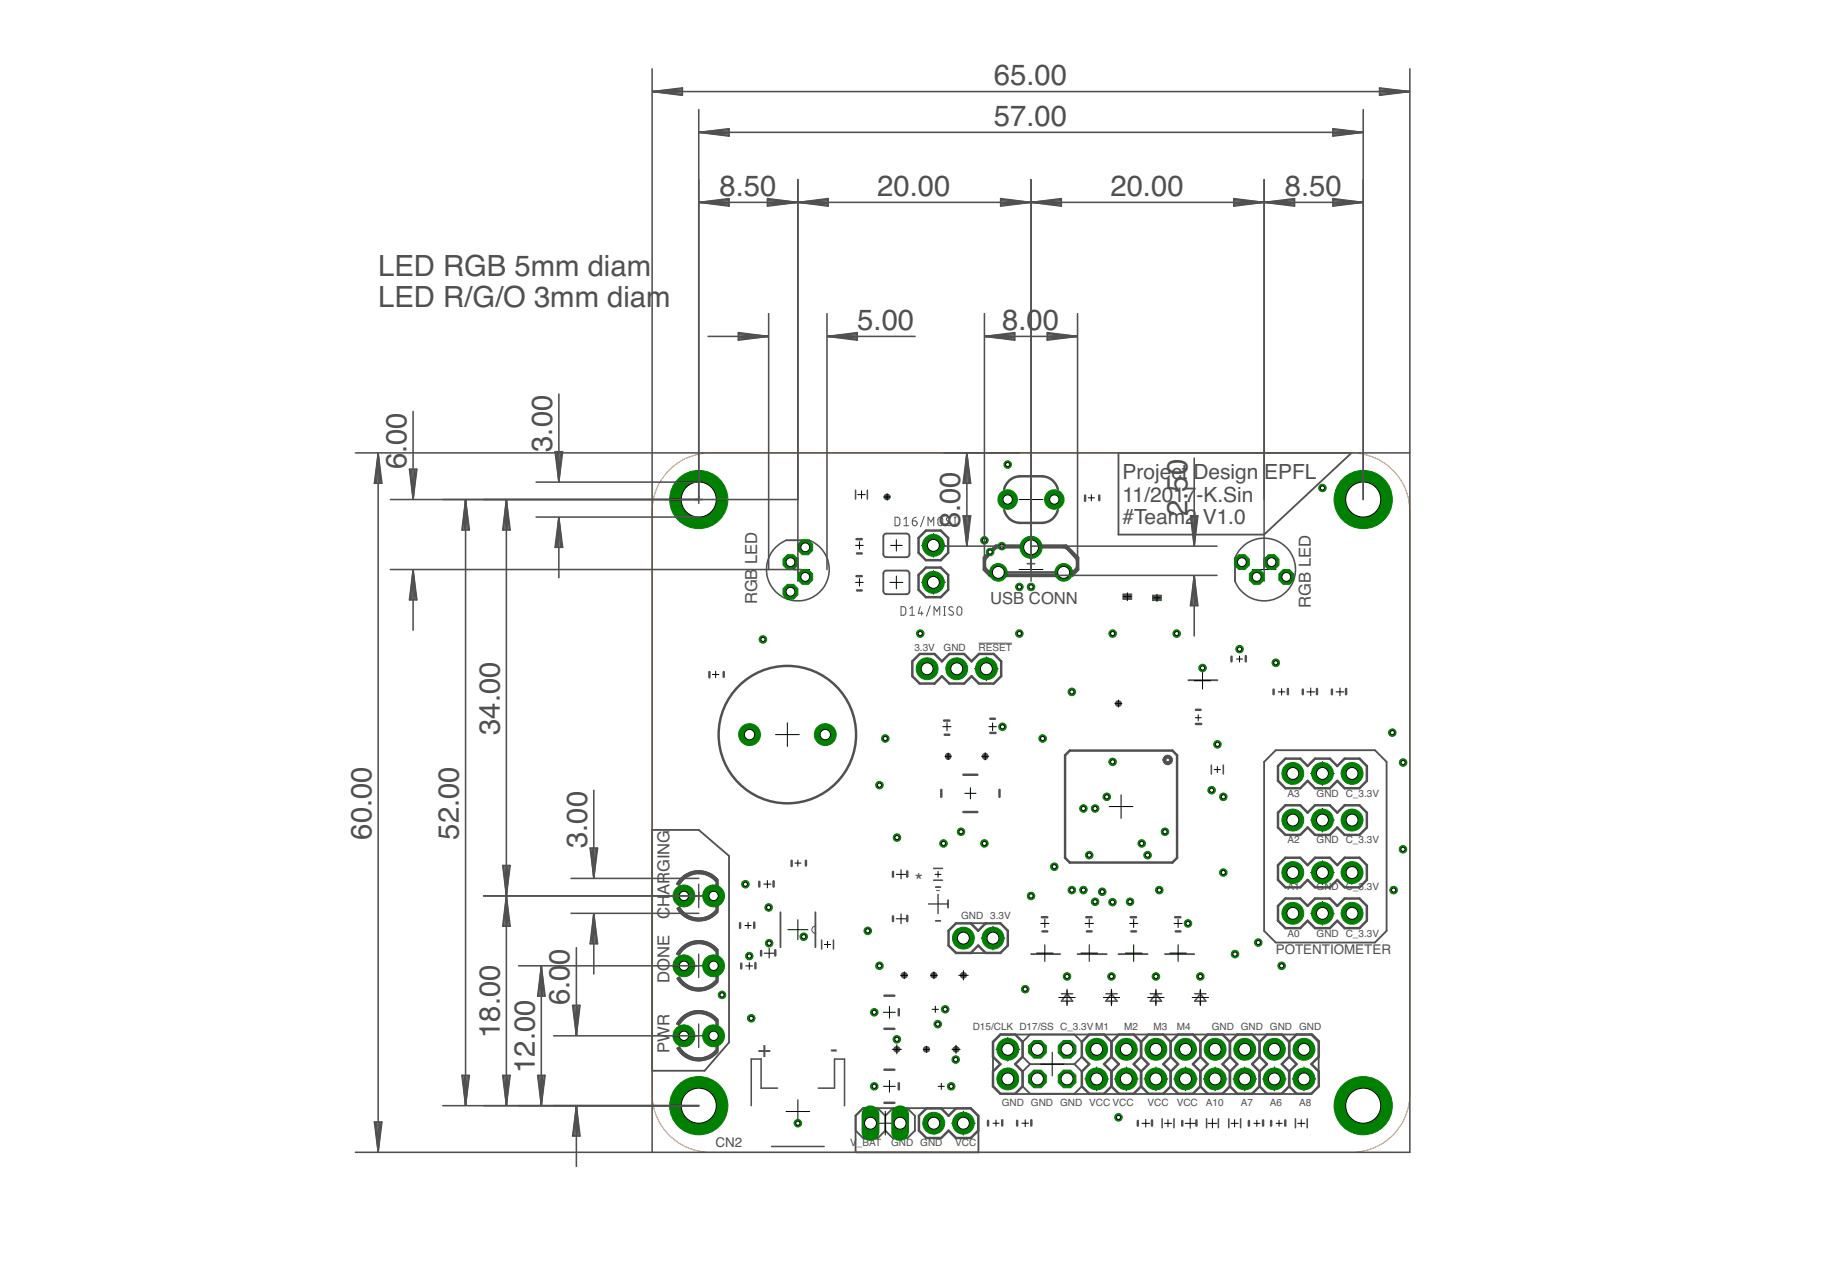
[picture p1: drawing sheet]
<svg xmlns="http://www.w3.org/2000/svg" width="297mm" height="210mm" viewBox="0 0 297 210" stroke-linecap="round" stroke-linejoin="round" font-family="sans-serif">
<defs><g id="words">
<g font-size="4.8" fill="#505050">
<text x="161.9" y="13.8">65.00</text>
<text x="161.9" y="20.5">57.00</text>
<text x="117.2" y="31.9">8.50</text>
<text x="143" y="31.9">20.00</text>
<text x="180.9" y="31.9">20.00</text>
<text x="209.3" y="31.9">8.50</text>
<text x="61.6" y="45">LED RGB 5mm diam</text>
<text x="61.6" y="50.1">LED R/G/O 3mm diam</text>
<text x="139.7" y="53.7">5.00</text>
<text x="163.3" y="53.7">8.00</text>
<text x="66.2" y="76.5" transform="rotate(-90 66.2 76.5)">6.</text>
<text x="66.2" y="72.5" transform="rotate(-90 66.2 72.5)">00</text>
<text x="90" y="73.6" transform="rotate(-90 90 73.6)">3.00</text>
<text x="156.5" y="86.1" transform="rotate(-90 156.5 86.1)">8.00</text>
<text x="193.5" y="84.1" transform="rotate(-90 193.5 84.1)">2.50</text>
<text x="81.4" y="119.8" transform="rotate(-90 81.4 119.8)">34.00</text>
<text x="60.5" y="136.8" transform="rotate(-90 60.5 136.8)">60.00</text>
<text x="74.8" y="136.8" transform="rotate(-90 74.8 136.8)">52.00</text>
<text x="95.7" y="138.2" transform="rotate(-90 95.7 138.2)">3.00</text>
<text x="92.8" y="157.2" transform="rotate(-90 92.8 157.2)">0</text>
<text x="92.8" y="163.9" transform="rotate(-90 92.8 163.9)">6.0</text>
<text x="81.4" y="169.1" transform="rotate(-90 81.4 169.1)">18.00</text>
<text x="87.1" y="174.8" transform="rotate(-90 87.1 174.8)">12.00</text>
</g>
<g font-size="3.8" fill="#505050">
<text x="123.4" y="172.3">+</text>
<text x="135.2" y="172.3">-</text>
</g>
<g font-size="3.4" fill="#505050">
<text x="182.9" y="78.1">Project Design</text>
<text x="182.9" y="81.7">11/2017</text>
<text x="195" y="81.7">-K.Sin</text>
<text x="206" y="78.1">EPFL</text>
<text x="182.9" y="85.4">#Team2</text>
<text x="196" y="85.4">V1.0</text>
<text x="149.1" y="144.7">*</text>
</g>
<g font-size="2.7" fill="#505050">
<text x="123.4" y="91.9" transform="rotate(-90 123.4 91.9)">LED</text>
<text x="123.4" y="98.5" transform="rotate(-90 123.4 98.5)">RGB</text>
<text x="161.3" y="98.5">USB CONN</text>
<text x="213.6" y="99" transform="rotate(-90 213.6 99)">RGB LED</text>
<text x="109.1" y="149.8" transform="rotate(-90 109.1 149.8)">CH</text>
<text x="109.1" y="145.9" transform="rotate(-90 109.1 145.9)">ARGING</text>
<text x="109.1" y="160.2" transform="rotate(-90 109.1 160.2)">DONE</text>
<text x="109.1" y="171.6" transform="rotate(-90 109.1 171.6)">PWR</text>
</g>
<g font-size="2.2" fill="#505050">
<text x="207.9" y="155.5">POTENTIOMETER</text>
<text x="116.6" y="186.9">CN2</text>
</g>
<g font-size="1.6" fill="#505050">
<text x="149" y="106.1">3.3V</text>
<text x="153.7" y="106.1">GND</text>
<text x="159.4" y="106.1">RESET</text>
<text x="209.8" y="129.9">A3</text>
<text x="214.5" y="129.9">GND C_3.3V</text>
<text x="209.8" y="137.5">A2</text>
<text x="214.5" y="137.5">GND C_3.3V</text>
<text x="156.6" y="149.8">GND 3.3V</text>
<text x="209.8" y="145.1">A1</text>
<text x="214.5" y="145.1">GND C_3.3V</text>
<text x="209.8" y="152.6">A0</text>
<text x="214.5" y="152.6">GND C_3.3V</text>
<text x="158.5" y="167.8">D15/CLK D17/SS C_3.3VM1</text>
<text x="183.2" y="167.8">M2</text>
<text x="187.9" y="167.8">M3</text>
<text x="191.7" y="167.8">M4</text>
<text x="197.4" y="167.8">GND GND GND GND</text>
<text x="163.2" y="180.2">GND GND GND VCC VCC</text>
<text x="187" y="180.2">VCC</text>
<text x="191.7" y="180.2">VCC</text>
<text x="196.5" y="180.2">A10</text>
<text x="202.2" y="180.2">A7</text>
<text x="206.9" y="180.2">A6</text>
<text x="211.7" y="180.2">A8</text>
<text x="138.5" y="186.8">V</text>
<text x="139.6" y="186.8">_BAT</text>
<text x="145.2" y="186.8">GND GND</text>
<text x="155.6" y="186.8">VCC</text>
</g>
</g></defs>
<g fill="none" stroke="#000" stroke-width=".16">
<path d="M140.4 80v1.2M168 79.5v3.9M128.1 92.8h3.8M130 90.9v3.8M139.4 94.9h1.3M139.4 88.9h1.3M139.8 80.6h1.2M140 88.3v1.2M140 94.3v1.2M144 81h1.1M144.5 80.5v1M145 94.9h2.1"/>
<path d="M145.1 88.9h1.9M146 87.9v1.9M146 93.9v2M150.2 94.9h3.8M150.2 88.9h3.8M152.1 87v3.8M152.1 93v3.8M166.1 92.8h3.8M166.1 81.4h3.8M168 90.9v3.8M177.3 81.1h1M177.8 80.6v1"/>
<path d="M183 97.2h1.3M183.7 96.6v1.3M187.9 97.4h1.2M188.5 96.9v1.1M204 92.8h3.9M206 90.9v3.8M116.1 109.9h1M116.6 109.4v1M126.4 119.7h3.8M128.3 117.8v3.8M153.6 118.4h1.4M154.3 117.8v1.3"/>
<path d="M158.8 109h3.8M160.7 107.1v3.8M161.1 118.4h1.2M161.7 117.8v1.3M181.7 114.7h1.1M182.2 114.1v1.1M194.6 110.9h2.7M194.8 117h.9M195.2 116.5v1M195.9 109.6v2.7M201.5 107.4h1M202 106.9v1"/>
<path d="M208.3 112.8h1.1M208.8 112.2v1.1M212.9 112.8h1.3M213.6 112.1v1.3M217.7 112.8h1.2M218.3 112.1v1.3M154 123.3h1M154.5 122.7v1.1M157.2 129.3h1.8M158.1 128.4v1.8M159.9 123.3h1.2M160.5 122.7v1.1"/>
<path d="M180.7 131.4h3.9M182.7 129.5v3.9M197.8 125.4h1M198.4 124.9v1M213.6 126h3.8M213.6 133.6h3.8M215.5 124.1v3.9M215.5 131.7v3.9M111.9 157.4h3.9M111.9 146h3.9M113.9 144.1v3.8M113.9 155.5v3.8"/>
<path d="M121.4 150.8h1M121.5 157.4h1.1M121.9 150.3v1M122.1 156.9v1.1M124.4 144.1h1.2M124.5 155.3h1.6M125 143.5v1.2M125.3 154.5v1.6M128.4 151.5h3.2M129.5 140.7h1M130 140.2v1M130 149.9v3.2"/>
<path d="M134.3 153.9h1M134.8 153.4v1M146 149.7h1.6M146 142.5h1.6M146.8 158.9h1.1M146.8 141.7v1.5M146.8 148.9v1.6M147.3 158.4v1.1M151.3 147.3h3.1M151.6 158.9h1.1M152.2 158.4v1.1M152.4 142.5h.9"/>
<path d="M152.8 142v1M152.8 145.7v3.2M156.2 158.9h1.6M157 158.2v1.5M159.9 152.9h3.8M161.8 151v3.8M168.9 155.3h2.7M169.6 150.5h1.3M170.2 149.8v1.4M170.2 154v2.7M176.1 155.3h2.7M176.8 150.5h1.4"/>
<path d="M177.5 149.8v1.4M177.5 154v2.7M183.4 155.3h2.7M184.1 150.5h1.3M184.7 149.8v1.4M184.7 154v2.7M190.6 155.3h2.7M191.3 150.5h1.3M192 149.8v1.4M192 154v2.7M213.6 148.8h3.8M213.6 142.2h3.8"/>
<path d="M215.5 140.3v3.8M215.5 146.9v3.9M111.9 168.8h3.9M113.9 166.9v3.8M130 179.2v3.9M144 177h1.9M144 165h1.9M144.9 164v1.9M144.9 176.1v1.9M145.4 171h1.5M146.1 170.2v1.5M150.5 171h.9"/>
<path d="M151 170.5v1M151.9 164.5h1M152.4 164v1M152.9 177h1M153.4 176.5v1M155.1 171h1.3M155.8 170.3v1.4M162.3 171h3.9M164.2 169.1v3.8M169.5 173.4h3.9M171.4 171.5v3.8M172.5 162.6h2.7"/>
<path d="M173.9 161.2v2.7M176.8 175.8h3.8M178.7 173.9v3.9M179.8 162.6h2.6M181.1 161.2v2.7M181.6 175.8h3.8M183.5 173.9v3.9M186.4 175.8h3.9M187 162.6h2.7M188.3 161.2v2.7M188.3 173.9v3.9M191.2 175.8h3.9"/>
<path d="M193.2 173.9v3.9M194.2 162.6h2.7M195.6 161.2v2.7M196.1 175.8h3.8M198 173.9v3.9M200.9 175.8h3.8M202.8 173.9v3.9M205.7 175.8h3.9M207.6 173.9v3.9M210.5 175.8h3.9M212.5 173.9v3.9M128.1 181.1h3.8"/>
<path d="M142.3 183h3.9M144.3 181.1v3.9M155 183h3.9M157 181.1v3.9M161.8 183h1M162.3 182.5v1M166.5 183h1.1M167 182.5v1.1M186.1 183.1h1.2M186.7 182.4v1.3M189.7 183.1h1.2M190.3 182.5v1.1"/>
<path d="M193.1 183.1h1.7M193.9 182.2v1.7M196.8 183.1h1.5M197.5 182.3v1.5M200.6 183.1h1.2M201.2 182.5v1.1M204.3 183.1h1M204.8 182.6v1M207.9 183.1h1M208.4 182.6v1M211.4 183.1h1.2M212 182.5v1.1"/>
</g>
<g fill="none" stroke="#505050" stroke-width=".4">
<path d="M163.6 79.7a2.7 2.7 0 0 1 2.5-2.1h3.8a2.7 2.7 0 0 1 2.5 2.1M139.6 93.9h.8M139.6 87.9h.8M139.6 96.2h.8M139.6 90.2h.8M150.9 86.5h2.4l1.2 1.2v2.4l-1.2 1.2h-2.4l-1.2-1.2v-2.4zM150.9 92.5h2.4l1.2 1.2v2.4l-1.2 1.2h-2.4l-1.2-1.2v-2.4zM160.4 91.9l.1-.6 .3-.5 1.3-1.4 .7-.2h10.6l.6 .4 1.3 1.4 .3 .9M160.4 91.9a1.39 1.39 0 0 0 1.4 1.4h12.4a1.39 1.39 0 0 0 1.4-1.4M163.6 83.1a2.7 2.7 0 0 0 2.5 2.1h3.8a2.7 2.7 0 0 0 2.5-2.1M176.8 80.8v.8M179.1 80.8v.7"/>
<path d="M115.6 109.5v.9M117.9 109.5v.8M148.7 107.8l1.2-1.2h2.4l1.2 1.2 1.2-1.2h2.4l1.2 1.2 1.2-1.2h2.4l1.2 1.2v2.4l-1.2 1.2h-2.4l-1.2-1.2-1.2 1.2h-2.4l-1.2-1.2-1.2 1.2h-2.4l-1.2-1.2zM153.8 117.4h.9M153.9 119.7h.8M161.4 119.4h.8M161.4 117.1h.7M194.9 118h.8M194.9 115.7h.7M200.7 107v.8M203 106.9v.9M207.5 112.4v.7"/>
<path d="M209.8 112.3v.8M212.3 112.4v.7M214.6 112.3v.8M217 112.4v.7M219.3 112.3v.8M153.4 128.7v1.2M157 132.3h2.3M157 126.3h2.3M162.9 128.7v1.2M173.5 123.1l.8-.8h16.7l.8 .8v16.7l-.8 .8h-16.7l-.8-.8zM208.2 124.8l1.2-1.2h2.5l1.2 1.2 1.2-1.2h2.4l1.2 1.2 1.2-1.2h2.4l1.2 1.2v2.5l-1.2 1.2h-2.4l-1.2-1.2-1.2 1.2h-2.4l-1.2-1.2-1.2 1.2h-2.5l-1.2-1.2zM208.2 132.4l1.2-1.2h2.5l1.2 1.2 1.2-1.2h2.4l1.2 1.2 1.2-1.2h2.4l1.2 1.2v2.5l-1.2 1.2h-2.4l-1.2-1.2-1.2 1.2h-2.4l-1.2-1.2-1.2 1.2h-2.5l-1.2-1.2z"/>
<path d="M120.6 150.4v.8M120.8 157v.8M122.9 150.3v.9M123.1 157v.8M123.7 143.7v.8M124 155v.7M126 143.6v.9M126.3 154.9v.8M129 140.3v.8M131.3 140.3v.8M145.5 142.1v.8M145.5 149.3v.8"/>
<path d="M147.8 142v.9M147.8 149.2v.9M154.6 151.7l1.2-1.2h2.4l1.2 1.2 1.2-1.2h2.4l1.2 1.2v2.4l-1.2 1.2h-2.4l-1.2-1.2-1.2 1.2h-2.4l-1.2-1.2zM169.8 149.5h.8M169.9 151.8h.7M177 149.5h.9M177.1 151.8h.8M184.2 149.5h.9M184.3 151.8h.8M191.5 149.5h.8M191.6 151.8h.7M208.2 147.6l1.2-1.2h2.5l1.2 1.2 1.2-1.2h2.4l1.2 1.2 1.2-1.2h2.4l1.2 1.2v2.5l-1.2 1.2h-2.4l-1.2-1.2-1.2 1.2h-2.4l-1.2-1.2-1.2 1.2h-2.5l-1.2-1.2z"/>
<path d="M208.2 141l1.2-1.2h2.5l1.2 1.2 1.2-1.2h2.4l1.2 1.2 1.2-1.2h2.4l1.2 1.2v2.4l-1.2 1.2h-2.4l-1.2-1.2-1.2 1.2h-2.4l-1.2-1.2-1.2 1.2h-2.5l-1.2-1.2zM144.1 167.7h1.6M144.1 162.3h1.6M144.1 179.7h1.6M144.1 174.3h1.6M146.5 164.5v1M146.5 176.5v1M161.8 169.8l1.2-1.2h2.4l1.2 1.2v2.4l-1.2 1.2 1.2 1.2v2.4l-1.2 1.2h-2.4l-1.2-1.2v-2.4l1.2-1.2-1.2-1.2zM181.1 169.8l-1.2-1.2h-2.4l-1.2 1.2v2.4l1.2 1.2-1.2 1.2v2.4l1.2 1.2h2.4l1.2-1.2M181.1 169.8l1.2-1.2h2.4l1.2 1.2M181.1 172.2l-1.2 1.2 1.2 1.2M181.1 177l1.2 1.2h2.4l1.2-1.2"/>
<path d="M181.1 169.8v2.4M181.1 174.6v2.4M181.1 172.2l1.2 1.2-1.2 1.2M185.9 177l1.2 1.2h2.4l1.3-1.2M185.9 172.2l-1.2 1.2 1.2 1.2M185.9 169.8l1.2-1.2h2.4l1.3 1.2M185.9 169.8v2.4M185.9 174.6v2.4M185.9 172.2l1.2 1.2-1.2 1.2M190.8 177l1.2 1.2h2.4l1.2-1.2M190.8 169.8l1.2-1.2h2.4l1.2 1.2M190.8 172.2l-1.3 1.2 1.3 1.2"/>
<path d="M190.8 169.8v2.4M190.8 174.6v2.4M190.8 172.2l1.2 1.2-1.2 1.2M195.6 177l1.2 1.2h2.4l1.2-1.2M195.6 169.8l1.2-1.2h2.4l1.2 1.2M195.6 172.2l-1.2 1.2 1.2 1.2M195.6 169.8v2.4M195.6 174.6v2.4M195.6 172.2l1.2 1.2-1.2 1.2M200.4 177l1.2 1.2h2.4l1.2-1.2M200.4 169.8l1.2-1.2h2.4l1.2 1.2M200.4 172.2l-1.2 1.2 1.2 1.2"/>
<path d="M200.4 169.8v2.4M200.4 174.6v2.4M200.4 172.2l1.2 1.2-1.2 1.2M205.2 177l1.2 1.2h2.5l1.2-1.2M205.2 169.8l1.2-1.2h2.5l1.2 1.2M205.2 172.2l-1.2 1.2 1.2 1.2M205.2 169.8v2.4M205.2 174.6v2.4M205.2 172.2l1.2 1.2-1.2 1.2M210.1 169.8l1.2-1.2h2.4l1.2 1.2v2.4l-1.2 1.2 1.2 1.2v2.4l-1.2 1.2h-2.4l-1.2-1.2M210.1 172.2l-1.2 1.2 1.2 1.2M210.1 169.8v2.4"/>
<path d="M210.1 174.6v2.4M210.1 172.2l1.2 1.2-1.2 1.2M149.7 181.8l1.2-1.2h2.5l1.2 1.2 1.2-1.2h2.4l1.2 1.2v2.5l-1.2 1.2h-2.4l-1.2-1.2-1.2 1.2h-2.5l-1.2-1.2zM161 182.6v.8M163.3 182.6v.8M165.7 182.6v.8M168 182.6v.8M185.4 182.7v.8M187.7 182.6v.9M192.6 182.7v.8M194.9 182.6v.9M203.5 182.7v.8"/>
<path d="M205.8 182.6v.9M207.1 182.7v.8M209.4 182.6v.9"/>
<circle cx="128.3" cy="119.7" r="11.2"/>
</g>
<g fill="none" stroke="#505050" stroke-width=".25">
<path d="M139.4 79.9v1.4M141.3 79.9v1.4M160.4 91.9h.1M175.6 91.9h.1M197.4 124.7v1.4M199.3 124.7v1.4M133.9 153.2v1.5M135.8 153.2v1.5M152.1 143.4h1.5M152.1 141.5h1.5M126.7 177.3h-2.7v-4.7h-1.6v7.6M133.3 177.3h2.7v-4.7h1.6v7.6"/>
<path d="M173 161.9h1.8M173.9 161.9l.9 1.3h-1.8zM173.9 161.5v.4M173.9 163.2v.4M180.2 161.9h1.8M181.1 161.9l.9 1.3h-1.8zM181.1 161.5v.4M181.1 163.2v.4M187.4 161.9h1.9M188.3 161.9l1 1.3h-1.9zM188.3 161.5v.4M188.3 163.2v.4"/>
<path d="M194.7 161.9h1.8M195.6 161.9l.9 1.3h-1.8zM195.6 161.5v.4M195.6 163.2v.4M125.7 186.8h8.6M189.4 182.3v1.5M191.3 182.3v1.5M196.6 182.3v1.5M198.5 182.3v1.5M200.2 182.3v1.5M202.1 182.3v1.5M211.1 182.3v1.5"/>
<path d="M213 182.3v1.5"/>
<circle cx="130" cy="92.8" r="5.1"/>
<circle cx="206" cy="92.8" r="5.1"/>
</g>
<g fill="#505050" stroke="#505050" stroke-width=".16">
<path d="M113.9 164.7a4.1 4.1 0 0 1 3.1 1.5l-.4 .3a3.6 3.6 0 0 0-2.7-1.3z" fill-rule="evenodd"/>
<path d="M111.1 165.8a3.9 3.9 0 0 1 2.8-1.1v.5a3.6 3.6 0 0 0-3.2 1.9l-.5-.2z" fill-rule="evenodd"/>
<path d="M113.9 172.4a3.6 3.6 0 0 0 2.7-1.3l.4 .3a3.9 3.9 0 0 1-3.1 1.5z" fill-rule="evenodd"/>
<path d="M110.3 170.8l.4-.2a3.6 3.6 0 0 0 3.2 1.8v.5a4 4 0 0 1-3.6-2.1z" fill-rule="evenodd"/>
<path d="M113.9 153.3a4.1 4.1 0 0 1 3.1 1.5l-.4 .3a3.6 3.6 0 0 0-2.7-1.3z" fill-rule="evenodd"/>
<path d="M111.1 154.4a4.1 4.1 0 0 1 2.8-1.1v.5a3.7 3.7 0 0 0-3.2 1.9l-.5-.2z" fill-rule="evenodd"/>
<path d="M113.9 161a3.6 3.6 0 0 0 2.7-1.3l.4 .3a4 4 0 0 1-3.1 1.5z" fill-rule="evenodd"/>
<path d="M110.3 159.4l.4-.2a3.6 3.6 0 0 0 3.2 1.8v.5a4.1 4.1 0 0 1-3.6-2.1z" fill-rule="evenodd"/>
<path d="M113.9 141.9a4.1 4.1 0 0 1 3.1 1.5l-.4 .3a3.6 3.6 0 0 0-2.7-1.3z" fill-rule="evenodd"/>
<path d="M111.1 143a3.9 3.9 0 0 1 2.8-1.1v.5a3.6 3.6 0 0 0-3.2 1.9l-.5-.2z" fill-rule="evenodd"/>
<path d="M113.9 149.6a3.6 3.6 0 0 0 2.7-1.3l.4 .4a3.9 3.9 0 0 1-3.1 1.4z" fill-rule="evenodd"/>
<path d="M110.3 148l.4-.2a3.5 3.5 0 0 0 3.2 1.8v.5a4 4 0 0 1-3.6-2.1z" fill-rule="evenodd"/>
<path d="M189.7 123.3a.78 .78 0 0 1 1.2 .2 .78 .78 0 0 1-.4 1.1 .78 .78 0 0 1-1-.8h.5a.3 .3 0 0 1 .4-.2 .3 .3 0 0 1 .1 .5 .3 .3 0 0 1-.5-.1v-.2h-.5z" fill-rule="evenodd"/>
<path d="M113.9 164.7a4.1 4.1 0 0 1 3.1 1.5l-.4 .3a3.6 3.6 0 0 0-2.7-1.3z" fill-rule="evenodd"/>
<path d="M111.1 165.8a3.9 3.9 0 0 1 2.8-1.1v.5a3.6 3.6 0 0 0-3.2 1.9l-.5-.2z" fill-rule="evenodd"/>
<path d="M113.9 172.4a3.6 3.6 0 0 0 2.7-1.3l.4 .3a3.9 3.9 0 0 1-3.1 1.5z" fill-rule="evenodd"/>
<path d="M110.3 170.8l.4-.2a3.6 3.6 0 0 0 3.2 1.8v.5a4 4 0 0 1-3.6-2.1z" fill-rule="evenodd"/>
<path d="M113.9 153.3a4.1 4.1 0 0 1 3.1 1.5l-.4 .3a3.6 3.6 0 0 0-2.7-1.3z" fill-rule="evenodd"/>
<path d="M111.1 154.4a4.1 4.1 0 0 1 2.8-1.1v.5a3.7 3.7 0 0 0-3.2 1.9l-.5-.2z" fill-rule="evenodd"/>
<path d="M113.9 161a3.6 3.6 0 0 0 2.7-1.3l.4 .3a4 4 0 0 1-3.1 1.5z" fill-rule="evenodd"/>
<path d="M110.3 159.4l.4-.2a3.6 3.6 0 0 0 3.2 1.8v.5a4.1 4.1 0 0 1-3.6-2.1z" fill-rule="evenodd"/>
<path d="M113.9 141.9a4.1 4.1 0 0 1 3.1 1.5l-.4 .3a3.6 3.6 0 0 0-2.7-1.3z" fill-rule="evenodd"/>
<path d="M111.1 143a3.9 3.9 0 0 1 2.8-1.1v.5a3.6 3.6 0 0 0-3.2 1.9l-.5-.2z" fill-rule="evenodd"/>
<path d="M113.9 149.6a3.6 3.6 0 0 0 2.7-1.3l.4 .4a3.9 3.9 0 0 1-3.1 1.4z" fill-rule="evenodd"/>
<path d="M110.3 148l.4-.2a3.5 3.5 0 0 0 3.2 1.8v.5a4 4 0 0 1-3.6-2.1z" fill-rule="evenodd"/>
</g>
<path d="M116.8 143.5v1M116.8 147.6v.9M116.8 154.9v1M116.8 159v.9M116.8 166.3v1M116.8 170.4v.9" fill="none" stroke="#505050" stroke-width=".49"/>
<g fill="none" stroke="#505050" stroke-width=".16">
<path d="M145.8 84.3l.7 .1a1.14 1.14 0 0 1 .1 1l-.2 .3h-.6zM146.8 98.9l.7 .1a1.14 1.14 0 0 1 .1 1l-.3 .2-.5 .1zM147.3 85.7h.7M147.3 84.6l.4-.3v1.4M148.3 99.2l.3-.3v1.4M148.7 84.9h.4a.4 .4 0 0 1 .3 .4 .4 .4 0 0 1-.4 .4 .4 .4 0 0 1-.3-.4zM149.3 84.3l-.4 .1-.2 .5M149.9 98.9l-.3 1h.8M150.2 99.7v.6M150.6 84.1l-.6 1.8M151.2 85.7v-1.4l.5 .8 .4-.8v1.4M151.6 98.7l-.6 1.7"/>
<path d="M153 84.4l.2-.1 .3 .1 .1 .9a.39 .39 0 0 1-.4 .4 .39 .39 0 0 1-.4-.4v-.6zM153.8 98.9h.3M153.9 98.9v1.4M154.9 84.4l-.5-.1-.2 .3 .2 .3 .4 .2a.35 .35 0 0 1 0 .5 .35 .35 0 0 1-.5 0l-.1-.1M155.3 99l-.5-.1-.2 .3 .1 .2 .5 .3a.36 .36 0 0 1 .1 .5 .36 .36 0 0 1-.6 0l-.1-.1M155.5 84.3h.3M155.5 85.7h.3M155.6 84.3v1.4M156 99l.3-.1 .3 .1a1.14 1.14 0 0 1 .1 1l-.4 .3-.3-.3-.1-.7zM148.3 100.3h.7M152.2 100.3v-1.4l.5 .8 .4-.8v1.4M153.8 100.3h.3"/>
<path d="M159.4 104.8h5.5M132.9 150.9a.58 .58 0 0 0-.6 .6 .58 .58 0 0 0 .6 .6M152.6 145.1h.5"/>
</g>
<path d="M162.3 89h11.4l1.9 1.9v1.9l-1 1h-13.3l-.9-1v-1.9z" fill="none" stroke="#505050" stroke-width=".59"/>
<g fill="none" stroke="#505050" stroke-width=".3">
<path d="M182.2 73.8h38l-14.2 13.3h-23.8zM144 87.1l.4-.1h3.6l.2 .4v2.9l-.1 .3-.4 .2-3.6-.1-.2-.4v-2.9zM144 93.2l.4-.2 3.6 .1 .2 .4v2.9l-.1 .2-.4 .2h-3.6l-.2-.4v-2.9zM193.6 110.8h4.8M106.3 135.3h7.6l4.9 4.2v30.4l-4 4.6h-8.5zM206 124.2l1.9-1.9h16.1l1.9 1.9v27.5l-1.9 1.9h-16.1l-1.9-1.9zM127.2 148.7v5.7M132.9 148.7v5.7M152.5 150.1h.7M152.5 144.6h.7M154.5 146.7v1.2M158 150.5h2.8"/>
<path d="M161.1 155.3l-2.9 .1M168 155.5h4.7M175.6 155.5h4.7M182.2 155.5h4.8M189.8 155.5h4.8M163.2 178.3h50.4M167.8 173.4l-1.2 1.2v2.4l1.2 1.2h7.3l1.2-1.2v-2.4l-1.2-1.2M167.8 168.6l-1.2 1.2v2.4l1.2 1.2M167.8 173.4h7.3M175.1 168.6l1.2 1.2v2.4l-1.2 1.2M214.9 175.7v-6.1l-1.1-1h-50.8l-1.2 1.2v7.2l1.3 1.3M139.5 187.7l-.1-.1v-5.8l1.2-1.2h17.6l1.2 1.3v5.9h-19.9"/>
<path d="M144.3 181.8l-1.3-1.2h-2.4l-1.2 1.2v2.5l1.2 1.2h2.4l1.3-1.2M144.3 181.8l1.2-1.2h2.4l1.2 1.2v2.5l-1.2 1.2h-2.4l-1.2-1.2M144.3 181.8v2.5"/>
</g>
<path d="M144.5 81h.1M182.2 114.7h.1M154.5 123.2v.1M160.5 123.2v.1M147.3 158.9h.1M152.1 158.9h.1M156.9 158.9h.1M146.1 171h.1M150.9 171h.1M155.7 171h.1" fill="none" stroke="#505050" stroke-width="1.1"/>
<g fill="#505050" stroke="#505050" stroke-width=".16">
<path d="M183 96.8h1.4v.9h-1.4z"/>
<path d="M187.8 97h1.4v.9h-1.4z"/>
</g>
<circle cx="164.2" cy="81.4" r="1.59" fill="#008000" stroke="#008000" stroke-width=".16"/>
<circle cx="164.2" cy="81.4" r=".76" fill="#fff" stroke="#000" stroke-width=".16"/>
<circle cx="171.8" cy="81.4" r="1.59" fill="#008000" stroke="#008000" stroke-width=".16"/>
<circle cx="171.8" cy="81.4" r=".76" fill="#fff" stroke="#000" stroke-width=".16"/>
<path d="M146.7 181.6v2.9" fill="none" stroke="#008000" stroke-width="2.9"/>
<circle cx="146.7" cy="183" r=".97" fill="#fff" stroke="#000" stroke-width=".16"/>
<path d="M141.8 181.6v2.9" fill="none" stroke="#008000" stroke-width="2.9"/>
<circle cx="141.8" cy="183" r=".97" fill="#fff" stroke="#000" stroke-width=".16"/>
<circle cx="220.3" cy="148.8" r="1.78" fill="#008000" stroke="#008000" stroke-width=".16"/>
<circle cx="220.3" cy="148.8" r=".97" fill="#fff" stroke="#000" stroke-width=".16"/>
<circle cx="215.5" cy="148.8" r="1.78" fill="#008000" stroke="#008000" stroke-width=".16"/>
<circle cx="215.5" cy="148.8" r=".97" fill="#fff" stroke="#000" stroke-width=".16"/>
<circle cx="210.7" cy="148.8" r="1.78" fill="#008000" stroke="#008000" stroke-width=".16"/>
<circle cx="210.7" cy="148.8" r=".97" fill="#fff" stroke="#000" stroke-width=".16"/>
<circle cx="220.3" cy="126" r="1.78" fill="#008000" stroke="#008000" stroke-width=".16"/>
<circle cx="220.3" cy="126" r=".97" fill="#fff" stroke="#000" stroke-width=".16"/>
<circle cx="215.5" cy="126" r="1.78" fill="#008000" stroke="#008000" stroke-width=".16"/>
<circle cx="215.5" cy="126" r=".97" fill="#fff" stroke="#000" stroke-width=".16"/>
<circle cx="210.7" cy="126" r="1.78" fill="#008000" stroke="#008000" stroke-width=".16"/>
<circle cx="210.7" cy="126" r=".97" fill="#fff" stroke="#000" stroke-width=".16"/>
<circle cx="220.3" cy="133.6" r="1.78" fill="#008000" stroke="#008000" stroke-width=".16"/>
<circle cx="220.3" cy="133.6" r=".97" fill="#fff" stroke="#000" stroke-width=".16"/>
<circle cx="215.5" cy="133.6" r="1.78" fill="#008000" stroke="#008000" stroke-width=".16"/>
<circle cx="215.5" cy="133.6" r=".97" fill="#fff" stroke="#000" stroke-width=".16"/>
<circle cx="210.7" cy="133.6" r="1.78" fill="#008000" stroke="#008000" stroke-width=".16"/>
<circle cx="210.7" cy="133.6" r=".97" fill="#fff" stroke="#000" stroke-width=".16"/>
<circle cx="220.3" cy="142.2" r="1.78" fill="#008000" stroke="#008000" stroke-width=".16"/>
<circle cx="220.3" cy="142.2" r=".97" fill="#fff" stroke="#000" stroke-width=".16"/>
<circle cx="215.5" cy="142.2" r="1.78" fill="#008000" stroke="#008000" stroke-width=".16"/>
<circle cx="215.5" cy="142.2" r=".97" fill="#fff" stroke="#000" stroke-width=".16"/>
<circle cx="210.7" cy="142.2" r="1.78" fill="#008000" stroke="#008000" stroke-width=".16"/>
<circle cx="210.7" cy="142.2" r=".97" fill="#fff" stroke="#000" stroke-width=".16"/>
<circle cx="162.7" cy="93.3" r="1.44" fill="#008000" stroke="#008000" stroke-width=".16"/>
<circle cx="162.7" cy="93.3" r=".97" fill="#fff" stroke="#000" stroke-width=".16"/>
<circle cx="173.3" cy="93.3" r="1.44" fill="#008000" stroke="#008000" stroke-width=".16"/>
<circle cx="173.3" cy="93.3" r=".97" fill="#fff" stroke="#000" stroke-width=".16"/>
<circle cx="168" cy="89.2" r="1.8" fill="#008000" stroke="#008000" stroke-width=".16"/>
<circle cx="168" cy="89.2" r="1.21" fill="#fff" stroke="#000" stroke-width=".16"/>
<circle cx="178.7" cy="175.8" r="1.78" fill="#008000" stroke="#008000" stroke-width=".16"/>
<circle cx="178.7" cy="175.8" r=".97" fill="#fff" stroke="#000" stroke-width=".16"/>
<circle cx="178.7" cy="171" r="1.78" fill="#008000" stroke="#008000" stroke-width=".16"/>
<circle cx="178.7" cy="171" r=".97" fill="#fff" stroke="#000" stroke-width=".16"/>
<circle cx="183.5" cy="175.8" r="1.78" fill="#008000" stroke="#008000" stroke-width=".16"/>
<circle cx="183.5" cy="175.8" r=".97" fill="#fff" stroke="#000" stroke-width=".16"/>
<circle cx="183.5" cy="171" r="1.78" fill="#008000" stroke="#008000" stroke-width=".16"/>
<circle cx="183.5" cy="171" r=".97" fill="#fff" stroke="#000" stroke-width=".16"/>
<circle cx="188.3" cy="175.8" r="1.78" fill="#008000" stroke="#008000" stroke-width=".16"/>
<circle cx="188.3" cy="175.8" r=".97" fill="#fff" stroke="#000" stroke-width=".16"/>
<circle cx="188.3" cy="171" r="1.78" fill="#008000" stroke="#008000" stroke-width=".16"/>
<circle cx="188.3" cy="171" r=".97" fill="#fff" stroke="#000" stroke-width=".16"/>
<circle cx="193.2" cy="175.8" r="1.78" fill="#008000" stroke="#008000" stroke-width=".16"/>
<circle cx="193.2" cy="175.8" r=".97" fill="#fff" stroke="#000" stroke-width=".16"/>
<circle cx="193.2" cy="171" r="1.78" fill="#008000" stroke="#008000" stroke-width=".16"/>
<circle cx="193.2" cy="171" r=".97" fill="#fff" stroke="#000" stroke-width=".16"/>
<circle cx="198" cy="175.8" r="1.78" fill="#008000" stroke="#008000" stroke-width=".16"/>
<circle cx="198" cy="175.8" r=".97" fill="#fff" stroke="#000" stroke-width=".16"/>
<circle cx="198" cy="171" r="1.78" fill="#008000" stroke="#008000" stroke-width=".16"/>
<circle cx="198" cy="171" r=".97" fill="#fff" stroke="#000" stroke-width=".16"/>
<circle cx="202.8" cy="175.8" r="1.78" fill="#008000" stroke="#008000" stroke-width=".16"/>
<circle cx="202.8" cy="175.8" r=".97" fill="#fff" stroke="#000" stroke-width=".16"/>
<circle cx="202.8" cy="171" r="1.78" fill="#008000" stroke="#008000" stroke-width=".16"/>
<circle cx="202.8" cy="171" r=".97" fill="#fff" stroke="#000" stroke-width=".16"/>
<circle cx="212.5" cy="175.8" r="1.78" fill="#008000" stroke="#008000" stroke-width=".16"/>
<circle cx="212.5" cy="175.8" r=".97" fill="#fff" stroke="#000" stroke-width=".16"/>
<circle cx="212.5" cy="171" r="1.78" fill="#008000" stroke="#008000" stroke-width=".16"/>
<circle cx="212.5" cy="171" r=".97" fill="#fff" stroke="#000" stroke-width=".16"/>
<circle cx="207.6" cy="175.8" r="1.78" fill="#008000" stroke="#008000" stroke-width=".16"/>
<circle cx="207.6" cy="175.8" r=".97" fill="#fff" stroke="#000" stroke-width=".16"/>
<circle cx="207.6" cy="171" r="1.78" fill="#008000" stroke="#008000" stroke-width=".16"/>
<circle cx="207.6" cy="171" r=".97" fill="#fff" stroke="#000" stroke-width=".16"/>
<circle cx="164.2" cy="171" r="1.78" fill="#008000" stroke="#008000" stroke-width=".16"/>
<circle cx="164.2" cy="171" r=".97" fill="#fff" stroke="#000" stroke-width=".16"/>
<circle cx="164.2" cy="175.8" r="1.78" fill="#008000" stroke="#008000" stroke-width=".16"/>
<circle cx="164.2" cy="175.8" r=".97" fill="#fff" stroke="#000" stroke-width=".16"/>
<circle cx="173.9" cy="175.8" r="1.56" fill="#008000" stroke="#008000" stroke-width=".16"/>
<circle cx="173.9" cy="175.8" r=".97" fill="#fff" stroke="#000" stroke-width=".16"/>
<circle cx="169" cy="175.8" r="1.56" fill="#008000" stroke="#008000" stroke-width=".16"/>
<circle cx="169" cy="175.8" r=".97" fill="#fff" stroke="#000" stroke-width=".16"/>
<circle cx="173.9" cy="171" r="1.56" fill="#008000" stroke="#008000" stroke-width=".16"/>
<circle cx="173.9" cy="171" r=".97" fill="#fff" stroke="#000" stroke-width=".16"/>
<circle cx="169" cy="171" r="1.56" fill="#008000" stroke="#008000" stroke-width=".16"/>
<circle cx="169" cy="171" r=".97" fill="#fff" stroke="#000" stroke-width=".16"/>
<circle cx="122.1" cy="119.7" r="1.78" fill="#008000" stroke="#008000" stroke-width=".16"/>
<circle cx="122.1" cy="119.7" r=".85" fill="#fff" stroke="#000" stroke-width=".16"/>
<circle cx="134.5" cy="119.7" r="1.78" fill="#008000" stroke="#008000" stroke-width=".16"/>
<circle cx="134.5" cy="119.7" r=".85" fill="#fff" stroke="#000" stroke-width=".16"/>
<circle cx="152.1" cy="88.9" r="1.78" fill="#008000" stroke="#008000" stroke-width=".16"/>
<circle cx="152.1" cy="88.9" r=".97" fill="#fff" stroke="#000" stroke-width=".16"/>
<circle cx="152.1" cy="94.9" r="1.78" fill="#008000" stroke="#008000" stroke-width=".16"/>
<circle cx="152.1" cy="94.9" r=".97" fill="#fff" stroke="#000" stroke-width=".16"/>
<circle cx="160.7" cy="109" r="1.78" fill="#008000" stroke="#008000" stroke-width=".16"/>
<circle cx="160.7" cy="109" r=".97" fill="#fff" stroke="#000" stroke-width=".16"/>
<circle cx="155.9" cy="109" r="1.78" fill="#008000" stroke="#008000" stroke-width=".16"/>
<circle cx="155.9" cy="109" r=".97" fill="#fff" stroke="#000" stroke-width=".16"/>
<circle cx="151.1" cy="109" r="1.78" fill="#008000" stroke="#008000" stroke-width=".16"/>
<circle cx="151.1" cy="109" r=".97" fill="#fff" stroke="#000" stroke-width=".16"/>
<circle cx="204.8" cy="94" r="1.31" fill="#008000" stroke="#008000" stroke-width=".16"/>
<circle cx="204.8" cy="94" r=".72" fill="#fff" stroke="#000" stroke-width=".16"/>
<circle cx="202.4" cy="91.6" r="1.31" fill="#008000" stroke="#008000" stroke-width=".16"/>
<circle cx="202.4" cy="91.6" r=".72" fill="#fff" stroke="#000" stroke-width=".16"/>
<circle cx="207.2" cy="91.6" r="1.31" fill="#008000" stroke="#008000" stroke-width=".16"/>
<circle cx="207.2" cy="91.6" r=".72" fill="#fff" stroke="#000" stroke-width=".16"/>
<circle cx="209.6" cy="94" r="1.31" fill="#008000" stroke="#008000" stroke-width=".16"/>
<circle cx="209.6" cy="94" r=".72" fill="#fff" stroke="#000" stroke-width=".16"/>
<circle cx="128.8" cy="91.6" r="1.31" fill="#008000" stroke="#008000" stroke-width=".16"/>
<circle cx="128.8" cy="91.6" r=".72" fill="#fff" stroke="#000" stroke-width=".16"/>
<circle cx="131.2" cy="89.2" r="1.31" fill="#008000" stroke="#008000" stroke-width=".16"/>
<circle cx="131.2" cy="89.2" r=".72" fill="#fff" stroke="#000" stroke-width=".16"/>
<circle cx="131.2" cy="94" r="1.31" fill="#008000" stroke="#008000" stroke-width=".16"/>
<circle cx="131.2" cy="94" r=".72" fill="#fff" stroke="#000" stroke-width=".16"/>
<circle cx="128.8" cy="96.4" r="1.31" fill="#008000" stroke="#008000" stroke-width=".16"/>
<circle cx="128.8" cy="96.4" r=".72" fill="#fff" stroke="#000" stroke-width=".16"/>
<circle cx="111.4" cy="168.8" r="1.78" fill="#008000" stroke="#008000" stroke-width=".16"/>
<circle cx="111.4" cy="168.8" r=".76" fill="#fff" stroke="#000" stroke-width=".16"/>
<circle cx="116.3" cy="168.8" r="1.78" fill="#008000" stroke="#008000" stroke-width=".16"/>
<circle cx="116.3" cy="168.8" r=".76" fill="#fff" stroke="#000" stroke-width=".16"/>
<circle cx="111.4" cy="157.4" r="1.78" fill="#008000" stroke="#008000" stroke-width=".16"/>
<circle cx="111.4" cy="157.4" r=".76" fill="#fff" stroke="#000" stroke-width=".16"/>
<circle cx="116.3" cy="157.4" r="1.78" fill="#008000" stroke="#008000" stroke-width=".16"/>
<circle cx="116.3" cy="157.4" r=".76" fill="#fff" stroke="#000" stroke-width=".16"/>
<circle cx="111.4" cy="146" r="1.78" fill="#008000" stroke="#008000" stroke-width=".16"/>
<circle cx="111.4" cy="146" r=".76" fill="#fff" stroke="#000" stroke-width=".16"/>
<circle cx="116.3" cy="146" r="1.78" fill="#008000" stroke="#008000" stroke-width=".16"/>
<circle cx="116.3" cy="146" r=".76" fill="#fff" stroke="#000" stroke-width=".16"/>
<circle cx="157" cy="183" r="1.78" fill="#008000" stroke="#008000" stroke-width=".16"/>
<circle cx="157" cy="183" r=".97" fill="#fff" stroke="#000" stroke-width=".16"/>
<circle cx="152.1" cy="183" r="1.78" fill="#008000" stroke="#008000" stroke-width=".16"/>
<circle cx="152.1" cy="183" r=".97" fill="#fff" stroke="#000" stroke-width=".16"/>
<circle cx="161.8" cy="152.9" r="1.78" fill="#008000" stroke="#008000" stroke-width=".16"/>
<circle cx="161.8" cy="152.9" r=".97" fill="#fff" stroke="#000" stroke-width=".16"/>
<circle cx="157" cy="152.9" r="1.78" fill="#008000" stroke="#008000" stroke-width=".16"/>
<circle cx="157" cy="152.9" r=".97" fill="#fff" stroke="#000" stroke-width=".16"/>
<circle cx="154" cy="164.5" r=".61" fill="#008000" stroke="#008000" stroke-width=".16"/>
<circle cx="154" cy="164.5" r=".34" fill="#fff" stroke="#000" stroke-width=".16"/>
<circle cx="207.9" cy="108" r=".61" fill="#008000" stroke="#008000" stroke-width=".16"/>
<circle cx="207.9" cy="108" r=".34" fill="#fff" stroke="#000" stroke-width=".16"/>
<circle cx="198.4" cy="121.3" r=".61" fill="#008000" stroke="#008000" stroke-width=".16"/>
<circle cx="198.4" cy="121.3" r=".34" fill="#fff" stroke="#000" stroke-width=".16"/>
<circle cx="177.5" cy="139.4" r=".61" fill="#008000" stroke="#008000" stroke-width=".16"/>
<circle cx="177.5" cy="139.4" r=".34" fill="#fff" stroke="#000" stroke-width=".16"/>
<circle cx="189.8" cy="135.6" r=".61" fill="#008000" stroke="#008000" stroke-width=".16"/>
<circle cx="189.8" cy="135.6" r=".34" fill="#fff" stroke="#000" stroke-width=".16"/>
<circle cx="176.5" cy="145.1" r=".61" fill="#008000" stroke="#008000" stroke-width=".16"/>
<circle cx="176.5" cy="145.1" r=".34" fill="#fff" stroke="#000" stroke-width=".16"/>
<circle cx="195.9" cy="108.9" r=".61" fill="#008000" stroke="#008000" stroke-width=".16"/>
<circle cx="195.9" cy="108.9" r=".34" fill="#fff" stroke="#000" stroke-width=".16"/>
<circle cx="174.6" cy="145.1" r=".61" fill="#008000" stroke="#008000" stroke-width=".16"/>
<circle cx="174.6" cy="145.1" r=".34" fill="#fff" stroke="#000" stroke-width=".16"/>
<circle cx="202" cy="105.8" r=".61" fill="#008000" stroke="#008000" stroke-width=".16"/>
<circle cx="202" cy="105.8" r=".34" fill="#fff" stroke="#000" stroke-width=".16"/>
<circle cx="142.5" cy="165" r=".61" fill="#008000" stroke="#008000" stroke-width=".16"/>
<circle cx="142.5" cy="165" r=".34" fill="#fff" stroke="#000" stroke-width=".16"/>
<circle cx="146.1" cy="169.4" r=".61" fill="#008000" stroke="#008000" stroke-width=".16"/>
<circle cx="146.1" cy="169.4" r=".34" fill="#fff" stroke="#000" stroke-width=".16"/>
<circle cx="142.5" cy="177" r=".61" fill="#008000" stroke="#008000" stroke-width=".16"/>
<circle cx="142.5" cy="177" r=".34" fill="#fff" stroke="#000" stroke-width=".16"/>
<circle cx="122.1" cy="155.8" r=".61" fill="#008000" stroke="#008000" stroke-width=".16"/>
<circle cx="122.1" cy="155.8" r=".34" fill="#fff" stroke="#000" stroke-width=".16"/>
<circle cx="125.3" cy="153.7" r=".61" fill="#008000" stroke="#008000" stroke-width=".16"/>
<circle cx="125.3" cy="153.7" r=".34" fill="#fff" stroke="#000" stroke-width=".16"/>
<circle cx="131" cy="152.7" r=".61" fill="#008000" stroke="#008000" stroke-width=".16"/>
<circle cx="131" cy="152.7" r=".34" fill="#fff" stroke="#000" stroke-width=".16"/>
<circle cx="125.2" cy="147.9" r=".61" fill="#008000" stroke="#008000" stroke-width=".16"/>
<circle cx="125.2" cy="147.9" r=".34" fill="#fff" stroke="#000" stroke-width=".16"/>
<circle cx="121.5" cy="144.1" r=".61" fill="#008000" stroke="#008000" stroke-width=".16"/>
<circle cx="121.5" cy="144.1" r=".34" fill="#fff" stroke="#000" stroke-width=".16"/>
<circle cx="149.9" cy="103.3" r=".61" fill="#008000" stroke="#008000" stroke-width=".16"/>
<circle cx="149.9" cy="103.3" r=".34" fill="#fff" stroke="#000" stroke-width=".16"/>
<circle cx="166.1" cy="103.3" r=".61" fill="#008000" stroke="#008000" stroke-width=".16"/>
<circle cx="166.1" cy="103.3" r=".34" fill="#fff" stroke="#000" stroke-width=".16"/>
<circle cx="181.3" cy="103.3" r=".61" fill="#008000" stroke="#008000" stroke-width=".16"/>
<circle cx="181.3" cy="103.3" r=".34" fill="#fff" stroke="#000" stroke-width=".16"/>
<circle cx="191.7" cy="103.3" r=".61" fill="#008000" stroke="#008000" stroke-width=".16"/>
<circle cx="191.7" cy="103.3" r=".34" fill="#fff" stroke="#000" stroke-width=".16"/>
<circle cx="124.3" cy="104.2" r=".61" fill="#008000" stroke="#008000" stroke-width=".16"/>
<circle cx="124.3" cy="104.2" r=".34" fill="#fff" stroke="#000" stroke-width=".16"/>
<circle cx="117.6" cy="162.1" r=".61" fill="#008000" stroke="#008000" stroke-width=".16"/>
<circle cx="117.6" cy="162.1" r=".34" fill="#fff" stroke="#000" stroke-width=".16"/>
<circle cx="122.4" cy="165.9" r=".61" fill="#008000" stroke="#008000" stroke-width=".16"/>
<circle cx="122.4" cy="165.9" r=".34" fill="#fff" stroke="#000" stroke-width=".16"/>
<circle cx="182.2" cy="182.1" r=".61" fill="#008000" stroke="#008000" stroke-width=".16"/>
<circle cx="182.2" cy="182.1" r=".34" fill="#fff" stroke="#000" stroke-width=".16"/>
<circle cx="199.3" cy="142.2" r=".61" fill="#008000" stroke="#008000" stroke-width=".16"/>
<circle cx="199.3" cy="142.2" r=".34" fill="#fff" stroke="#000" stroke-width=".16"/>
<circle cx="130" cy="183" r=".61" fill="#008000" stroke="#008000" stroke-width=".16"/>
<circle cx="130" cy="183" r=".34" fill="#fff" stroke="#000" stroke-width=".16"/>
<circle cx="144.3" cy="120.4" r=".61" fill="#008000" stroke="#008000" stroke-width=".16"/>
<circle cx="144.3" cy="120.4" r=".34" fill="#fff" stroke="#000" stroke-width=".16"/>
<circle cx="146.2" cy="136.5" r=".61" fill="#008000" stroke="#008000" stroke-width=".16"/>
<circle cx="146.2" cy="136.5" r=".34" fill="#fff" stroke="#000" stroke-width=".16"/>
<circle cx="143.3" cy="157.4" r=".61" fill="#008000" stroke="#008000" stroke-width=".16"/>
<circle cx="143.3" cy="157.4" r=".34" fill="#fff" stroke="#000" stroke-width=".16"/>
<circle cx="180.3" cy="129.9" r=".61" fill="#008000" stroke="#008000" stroke-width=".16"/>
<circle cx="180.3" cy="129.9" r=".34" fill="#fff" stroke="#000" stroke-width=".16"/>
<circle cx="174.6" cy="112.8" r=".61" fill="#008000" stroke="#008000" stroke-width=".16"/>
<circle cx="174.6" cy="112.8" r=".34" fill="#fff" stroke="#000" stroke-width=".16"/>
<circle cx="164.2" cy="75.7" r=".61" fill="#008000" stroke="#008000" stroke-width=".16"/>
<circle cx="164.2" cy="75.7" r=".34" fill="#fff" stroke="#000" stroke-width=".16"/>
<circle cx="152.8" cy="166.9" r=".61" fill="#008000" stroke="#008000" stroke-width=".16"/>
<circle cx="152.8" cy="166.9" r=".34" fill="#fff" stroke="#000" stroke-width=".16"/>
<circle cx="169.9" cy="120.4" r=".61" fill="#008000" stroke="#008000" stroke-width=".16"/>
<circle cx="169.9" cy="120.4" r=".34" fill="#fff" stroke="#000" stroke-width=".16"/>
<circle cx="181.3" cy="124.2" r=".61" fill="#008000" stroke="#008000" stroke-width=".16"/>
<circle cx="181.3" cy="124.2" r=".34" fill="#fff" stroke="#000" stroke-width=".16"/>
<circle cx="171.8" cy="141.2" r=".61" fill="#008000" stroke="#008000" stroke-width=".16"/>
<circle cx="171.8" cy="141.2" r=".34" fill="#fff" stroke="#000" stroke-width=".16"/>
<circle cx="141.4" cy="151.7" r=".61" fill="#008000" stroke="#008000" stroke-width=".16"/>
<circle cx="141.4" cy="151.7" r=".34" fill="#fff" stroke="#000" stroke-width=".16"/>
<circle cx="153.7" cy="137.5" r=".61" fill="#008000" stroke="#008000" stroke-width=".16"/>
<circle cx="153.7" cy="137.5" r=".34" fill="#fff" stroke="#000" stroke-width=".16"/>
<circle cx="163.2" cy="89" r=".61" fill="#008000" stroke="#008000" stroke-width=".16"/>
<circle cx="163.2" cy="89" r=".34" fill="#fff" stroke="#000" stroke-width=".16"/>
<circle cx="161.3" cy="90" r=".61" fill="#008000" stroke="#008000" stroke-width=".16"/>
<circle cx="161.3" cy="90" r=".34" fill="#fff" stroke="#000" stroke-width=".16"/>
<circle cx="160.4" cy="88.1" r=".61" fill="#008000" stroke="#008000" stroke-width=".16"/>
<circle cx="160.4" cy="88.1" r=".34" fill="#fff" stroke="#000" stroke-width=".16"/>
<circle cx="155" cy="177" r=".61" fill="#008000" stroke="#008000" stroke-width=".16"/>
<circle cx="155" cy="177" r=".34" fill="#fff" stroke="#000" stroke-width=".16"/>
<circle cx="173.9" cy="159.1" r=".61" fill="#008000" stroke="#008000" stroke-width=".16"/>
<circle cx="173.9" cy="159.1" r=".34" fill="#fff" stroke="#000" stroke-width=".16"/>
<circle cx="181.1" cy="159.1" r=".61" fill="#008000" stroke="#008000" stroke-width=".16"/>
<circle cx="181.1" cy="159.1" r=".34" fill="#fff" stroke="#000" stroke-width=".16"/>
<circle cx="188.3" cy="159.1" r=".61" fill="#008000" stroke="#008000" stroke-width=".16"/>
<circle cx="188.3" cy="159.1" r=".34" fill="#fff" stroke="#000" stroke-width=".16"/>
<circle cx="195.6" cy="159.1" r=".61" fill="#008000" stroke="#008000" stroke-width=".16"/>
<circle cx="195.6" cy="159.1" r=".34" fill="#fff" stroke="#000" stroke-width=".16"/>
<circle cx="155.7" cy="172.7" r=".61" fill="#008000" stroke="#008000" stroke-width=".16"/>
<circle cx="155.7" cy="172.7" r=".34" fill="#fff" stroke="#000" stroke-width=".16"/>
<circle cx="178.4" cy="147" r=".61" fill="#008000" stroke="#008000" stroke-width=".16"/>
<circle cx="178.4" cy="147" r=".34" fill="#fff" stroke="#000" stroke-width=".16"/>
<circle cx="208.8" cy="157.4" r=".61" fill="#008000" stroke="#008000" stroke-width=".16"/>
<circle cx="208.8" cy="157.4" r=".34" fill="#fff" stroke="#000" stroke-width=".16"/>
<circle cx="181.3" cy="147" r=".61" fill="#008000" stroke="#008000" stroke-width=".16"/>
<circle cx="181.3" cy="147" r=".34" fill="#fff" stroke="#000" stroke-width=".16"/>
<circle cx="205" cy="153.6" r=".61" fill="#008000" stroke="#008000" stroke-width=".16"/>
<circle cx="205" cy="153.6" r=".34" fill="#fff" stroke="#000" stroke-width=".16"/>
<circle cx="163.3" cy="118.4" r=".61" fill="#008000" stroke="#008000" stroke-width=".16"/>
<circle cx="163.3" cy="118.4" r=".34" fill="#fff" stroke="#000" stroke-width=".16"/>
<circle cx="184.1" cy="147" r=".61" fill="#008000" stroke="#008000" stroke-width=".16"/>
<circle cx="184.1" cy="147" r=".34" fill="#fff" stroke="#000" stroke-width=".16"/>
<circle cx="193.6" cy="150.5" r=".61" fill="#008000" stroke="#008000" stroke-width=".16"/>
<circle cx="193.6" cy="150.5" r=".34" fill="#fff" stroke="#000" stroke-width=".16"/>
<circle cx="143.3" cy="128" r=".61" fill="#008000" stroke="#008000" stroke-width=".16"/>
<circle cx="143.3" cy="128" r=".34" fill="#fff" stroke="#000" stroke-width=".16"/>
<circle cx="197.4" cy="128.8" r=".61" fill="#008000" stroke="#008000" stroke-width=".16"/>
<circle cx="197.4" cy="128.8" r=".34" fill="#fff" stroke="#000" stroke-width=".16"/>
<circle cx="199.3" cy="129.9" r=".61" fill="#008000" stroke="#008000" stroke-width=".16"/>
<circle cx="199.3" cy="129.9" r=".34" fill="#fff" stroke="#000" stroke-width=".16"/>
<circle cx="226.9" cy="119.4" r=".61" fill="#008000" stroke="#008000" stroke-width=".16"/>
<circle cx="226.9" cy="119.4" r=".34" fill="#fff" stroke="#000" stroke-width=".16"/>
<circle cx="215.5" cy="79.5" r=".61" fill="#008000" stroke="#008000" stroke-width=".16"/>
<circle cx="215.5" cy="79.5" r=".34" fill="#fff" stroke="#000" stroke-width=".16"/>
<circle cx="179.6" cy="145.3" r=".61" fill="#008000" stroke="#008000" stroke-width=".16"/>
<circle cx="179.6" cy="145.3" r=".34" fill="#fff" stroke="#000" stroke-width=".16"/>
<circle cx="201.2" cy="155.5" r=".61" fill="#008000" stroke="#008000" stroke-width=".16"/>
<circle cx="201.2" cy="155.5" r=".34" fill="#fff" stroke="#000" stroke-width=".16"/>
<circle cx="188.9" cy="145.1" r=".61" fill="#008000" stroke="#008000" stroke-width=".16"/>
<circle cx="188.9" cy="145.1" r=".34" fill="#fff" stroke="#000" stroke-width=".16"/>
<circle cx="227.1" cy="145.1" r=".61" fill="#008000" stroke="#008000" stroke-width=".16"/>
<circle cx="227.1" cy="145.1" r=".34" fill="#fff" stroke="#000" stroke-width=".16"/>
<circle cx="166.1" cy="95.7" r=".61" fill="#008000" stroke="#008000" stroke-width=".16"/>
<circle cx="166.1" cy="95.7" r=".34" fill="#fff" stroke="#000" stroke-width=".16"/>
<circle cx="168" cy="95.7" r=".61" fill="#008000" stroke="#008000" stroke-width=".16"/>
<circle cx="168" cy="95.7" r=".34" fill="#fff" stroke="#000" stroke-width=".16"/>
<circle cx="187" cy="139.4" r=".61" fill="#008000" stroke="#008000" stroke-width=".16"/>
<circle cx="187" cy="139.4" r=".34" fill="#fff" stroke="#000" stroke-width=".16"/>
<circle cx="228.6" cy="138.4" r=".61" fill="#008000" stroke="#008000" stroke-width=".16"/>
<circle cx="228.6" cy="138.4" r=".34" fill="#fff" stroke="#000" stroke-width=".16"/>
<circle cx="186" cy="137.5" r=".61" fill="#008000" stroke="#008000" stroke-width=".16"/>
<circle cx="186" cy="137.5" r=".34" fill="#fff" stroke="#000" stroke-width=".16"/>
<circle cx="228.6" cy="124.3" r=".61" fill="#008000" stroke="#008000" stroke-width=".16"/>
<circle cx="228.6" cy="124.3" r=".34" fill="#fff" stroke="#000" stroke-width=".16"/>
<circle cx="156.6" cy="135.6" r=".61" fill="#008000" stroke="#008000" stroke-width=".16"/>
<circle cx="156.6" cy="135.6" r=".34" fill="#fff" stroke="#000" stroke-width=".16"/>
<circle cx="176.5" cy="131.8" r=".61" fill="#008000" stroke="#008000" stroke-width=".16"/>
<circle cx="176.5" cy="131.8" r=".34" fill="#fff" stroke="#000" stroke-width=".16"/>
<circle cx="160.4" cy="137.5" r=".61" fill="#008000" stroke="#008000" stroke-width=".16"/>
<circle cx="160.4" cy="137.5" r=".34" fill="#fff" stroke="#000" stroke-width=".16"/>
<circle cx="178.4" cy="131.8" r=".61" fill="#008000" stroke="#008000" stroke-width=".16"/>
<circle cx="178.4" cy="131.8" r=".34" fill="#fff" stroke="#000" stroke-width=".16"/>
<circle cx="113.9" cy="81.4" r="4.7" fill="#008000" stroke="#008000" stroke-width=".16"/>
<circle cx="113.9" cy="81.4" r="2.86" fill="#fff" stroke="#000" stroke-width=".16"/>
<circle cx="222.1" cy="81.4" r="4.7" fill="#008000" stroke="#008000" stroke-width=".16"/>
<circle cx="222.1" cy="81.4" r="2.86" fill="#fff" stroke="#000" stroke-width=".16"/>
<circle cx="222.1" cy="180.2" r="4.7" fill="#008000" stroke="#008000" stroke-width=".16"/>
<circle cx="222.1" cy="180.2" r="2.86" fill="#fff" stroke="#000" stroke-width=".16"/>
<circle cx="113.9" cy="180.2" r="4.7" fill="#008000" stroke="#008000" stroke-width=".16"/>
<circle cx="113.9" cy="180.2" r="2.86" fill="#fff" stroke="#000" stroke-width=".16"/>
<circle cx="167" cy="161.2" r=".61" fill="#008000" stroke="#008000" stroke-width=".16"/>
<circle cx="167" cy="161.2" r=".34" fill="#fff" stroke="#000" stroke-width=".16"/>
<circle cx="168" cy="146" r=".61" fill="#008000" stroke="#008000" stroke-width=".16"/>
<circle cx="168" cy="146" r=".34" fill="#fff" stroke="#000" stroke-width=".16"/>
<path d="M109.3 76.3a9.7 9.7 0 0 1 6.5-2.5h104.4a9.5 9.5 0 0 1 9.5 9.5v95a9.5 9.5 0 0 1-9.5 9.5h-104.4a9.5 9.5 0 0 1-9.5-9.5v-95a9.4 9.4 0 0 1 3-7z" fill="none" stroke="#f90" stroke-width=".16"/>
<g fill="none" stroke="#505050" stroke-width=".25">
<path d="M106.3 11.2v176.6M106.4 14.9h123.2M106.4 14.9l4.8-.6v1.2zM106.4 14.9l4.8 .3M106.4 14.9l4.8 .5M111.2 14.7l-4.8 .2M111.2 14.4l-4.8 .5M113.9 17.9v64.1M222.1 17.9v63.5M224.8 14.3l4.8 .6-4.8 .6zM224.8 14.7l4.8 .2M224.8 14.4l4.8 .5"/>
<path d="M229.6 14.9l-4.8 .3M229.6 14.9l-4.8 .5M229.7 11.2v176.6h-171.8M114 21.6h108M114 21.6l4.8-.6v1.2zM114 33l4.8-.6v1.2zM114 21.6l4.8 .2M114 21.6l4.8 .5M114 33h15.9M114 33l4.8 .2M114 33l4.8 .5M118.8 21.3l-4.8 .3"/>
<path d="M118.8 21.1l-4.8 .5M118.8 32.7l-4.8 .3M118.8 32.5l-4.8 .5M125.1 32.4l4.8 .6-4.8 .6zM125.1 32.7l4.8 .3M125.1 32.5l4.8 .5M129.9 33l-4.8 .2M129.9 33l-4.8 .5M130 29.3v64.1M130.1 33h37.8M130.1 33l4.8-.6v1.2zM130.1 33l4.8 .5"/>
<path d="M130.1 33l4.8 .2M134.9 32.5l-4.8 .5M134.9 32.7l-4.8 .3M163 32.4l4.9 .6-4.9 .6zM163 32.7l4.9 .3M163 32.5l4.9 .5M167.9 33l-4.9 .2M167.9 33l-4.9 .5M168 29.3v63.5M168.1 33h37.7M168.1 33l4.8 .2M168.1 33l4.8 .5"/>
<path d="M168.1 33l4.8-.6v1.2zM172.9 32.7l-4.8 .3M172.9 32.5l-4.8 .5M201 32.4l4.8 .6-4.8 .6zM201 32.7l4.8 .3M201 32.5l4.8 .5M205.8 33l-4.8 .2M205.8 33l-4.8 .5M206 29.3v63.5M206.1 33h15.9M206.1 33l4.8 .2M206.1 33l4.8-.6v1.2z"/>
<path d="M206.1 33l4.8 .5M210.9 32.7l-4.8 .3M210.9 32.5l-4.8 .5M217.2 21l4.8 .6-4.8 .6zM217.2 32.4l4.8 .6-4.8 .6zM217.2 21.3l4.8 .3M217.2 21.1l4.8 .5M217.2 32.7l4.8 .3M217.2 32.5l4.8 .5M222 21.6l-4.8 .2M222 21.6l-4.8 .5M222 33l-4.8 .2"/>
<path d="M222 33l-4.8 .5M115.4 54.8h9.7M120.3 54.2l4.8 .6-4.8 .6zM120.3 54.6l4.8 .2M120.3 54.3l4.8 .5M125.1 54.8l-4.8 .3M125.1 54.8l-4.8 .5M125.2 51.1v41.7M134.7 51.1v41.7M134.9 54.8h14.2M134.9 54.8l4.8-.6v1.2zM134.9 54.8l4.8 .3"/>
<path d="M134.9 54.8l4.8 .5M139.7 54.6l-4.8 .2M139.7 54.3l-4.8 .5M160.4 51.1v40.8M160.5 54.8h15M160.5 54.8l4.8-.6v1.2zM160.5 54.8l4.8 .3M160.5 54.8l4.8 .5M165.3 54.6l-4.8 .2M165.3 54.3l-4.8 .5M170.6 54.2l4.9 .6-4.9 .6zM170.6 54.6l4.9 .2"/>
<path d="M170.6 54.3l4.9 .5M175.5 54.8l-4.9 .3M175.5 54.8l-4.9 .5M175.6 51.1v40.8M57.9 73.8h171.8M61.6 73.9v113.8M61.6 73.9l.6 4.9h-1.2zM61.6 73.9l-.2 4.9M61.6 73.9l.3 4.9M61.6 73.9l-.5 4.9M61.6 73.9l.5 4.9M66.7 76.5h1.2l-.6 4.8z"/>
<path d="M66.8 76.5l.5 4.8M67.1 76.5l.2 4.8M67.3 67.1v14.2M67.6 76.5l-.3 4.8M67.8 76.5l-.5 4.8M87.4 78.6h26.5M90.4 73.6h1.3l-.6 4.8zM90.6 73.6l.5 4.8M90.8 73.6l.3 4.8M91.1 64.2v14.2M91.3 73.6l-.2 4.8M91.5 73.6l-.4 4.8"/>
<path d="M157.5 73.9l.7 4.9h-1.3zM157.5 73.9v15M157.5 73.9l-.2 4.9M157.5 73.9l.3 4.9M157.5 73.9l-.4 4.9M157.5 73.9l.5 4.9M194.6 74.7v14.2M63.6 81.4h66.4M63.6 92.8h67M67.3 92.9v9.8M67.3 92.9l.6 4.8h-1.2zM67.3 92.9l-.2 4.8"/>
<path d="M67.3 92.9l.3 4.8M67.3 92.9l-.5 4.8M67.3 92.9l.5 4.8M75.9 81.5v98.6M75.9 81.5l.6 4.9h-1.2zM75.9 81.5l-.3 4.9M75.9 81.5l.2 4.9M75.9 81.5l-.5 4.9M75.9 81.5l.5 4.9M82.5 81.5l.6 4.9h-1.2zM82.5 81.5v64.4M82.5 81.5l-.2 4.9"/>
<path d="M82.5 81.5l.3 4.9M82.5 81.5l-.5 4.9M82.5 81.5l.5 4.9M87.4 84.3h26.5M91.1 84.4v9.7M91.1 84.4l.6 4.8h-1.3zM91.1 84.4l-.3 4.8M91.1 84.4l.2 4.8M91.1 84.4l-.5 4.8M91.1 84.4l.4 4.8M153.8 89h12.3M156.9 84.1h1.3l-.7 4.8z"/>
<path d="M157.1 84.1l.4 4.8M157.3 84.1l.2 4.8M157.8 84.1l-.3 4.8M158 84.1l-.5 4.8M167.4 91.9h1.2M168 93.8h30.3M168 89h30.3M194 84.1h1.2l-.6 4.8zM194.1 84.1l.5 4.8M194.3 84.1l.3 4.8M194.6 93.9v9.7M194.6 93.9l.6 4.8h-1.2z"/>
<path d="M194.6 93.9l-.3 4.8M194.6 93.9l.2 4.8M194.6 93.9l-.5 4.8M194.6 93.9l.5 4.8M194.8 84.1l-.2 4.8M195.1 84.1l-.5 4.8M96.2 138.2h1.2l-.6 4.8zM96.3 138.2l.5 4.8M96.5 138.2l.3 4.8M96.8 128.8v14.2M97 138.2l-.2 4.8M97.3 138.2l-.5 4.8"/>
<path d="M78.8 146h35.7M81.9 141.1h1.2l-.6 4.8zM82 141.1l.5 4.8M82.3 141.1l.2 4.8M82.5 146.1v34M82.5 146.1l.6 4.8h-1.2zM82.5 146.1l-.2 4.8M82.5 146.1l.3 4.8M82.5 146.1l-.5 4.8M82.5 146.1l.5 4.8M82.8 141.1l-.3 4.8M83 141.1l-.5 4.8"/>
<path d="M84.5 157.4h29.4M88.2 157.5v22.6M88.2 157.5l.6 4.8h-1.2zM88.2 157.5l-.2 4.8M88.2 157.5l.3 4.8M88.2 157.5l-.5 4.8M88.2 157.5l.5 4.8M93 143.2h20.9M93 148.8h20.9M93.9 154.5v14.2M96.8 149v9.7M96.8 149l.6 4.8h-1.2z"/>
<path d="M96.8 149l-.3 4.8M96.8 149l.2 4.8M96.8 149l-.5 4.8M96.8 149l.5 4.8M113.9 145.4v1.2M75.3 175.3h1.2l-.6 4.8zM75.4 175.3l.5 4.8M75.6 175.3l.3 4.8M76.1 175.3l-.2 4.8M76.4 175.3l-.5 4.8M81.9 175.3h1.2l-.6 4.8zM82 175.3l.5 4.8"/>
<path d="M82.3 175.3l.2 4.8M82.8 175.3l-.3 4.8M83 175.3l-.5 4.8M87.6 175.3h1.2l-.6 4.8zM87.7 175.3l.5 4.8M88 175.3l.2 4.8M88.5 175.3l-.3 4.8M88.7 175.3l-.5 4.8M90.2 168.8h23.7M93.3 163.9h1.2l-.6 4.8zM93.4 163.9l.5 4.8M93.7 163.9l.2 4.8"/>
<path d="M94.1 163.9l-.2 4.8M94.4 163.9l-.5 4.8M61 182.9h1.2l-.6 4.8zM61.1 182.9l.5 4.8M61.4 182.9l.2 4.8M61.9 182.9l-.3 4.8M62.1 182.9l-.5 4.8M72.2 180.2h41.7M93.9 180.3v9.8M93.9 180.3l.6 4.8h-1.2zM93.9 180.3l-.2 4.8M93.9 180.3l.2 4.8"/>
<path d="M93.9 180.3l-.5 4.8M93.9 180.3l.5 4.8"/>
</g>
<use href="#words"/>
</svg>
